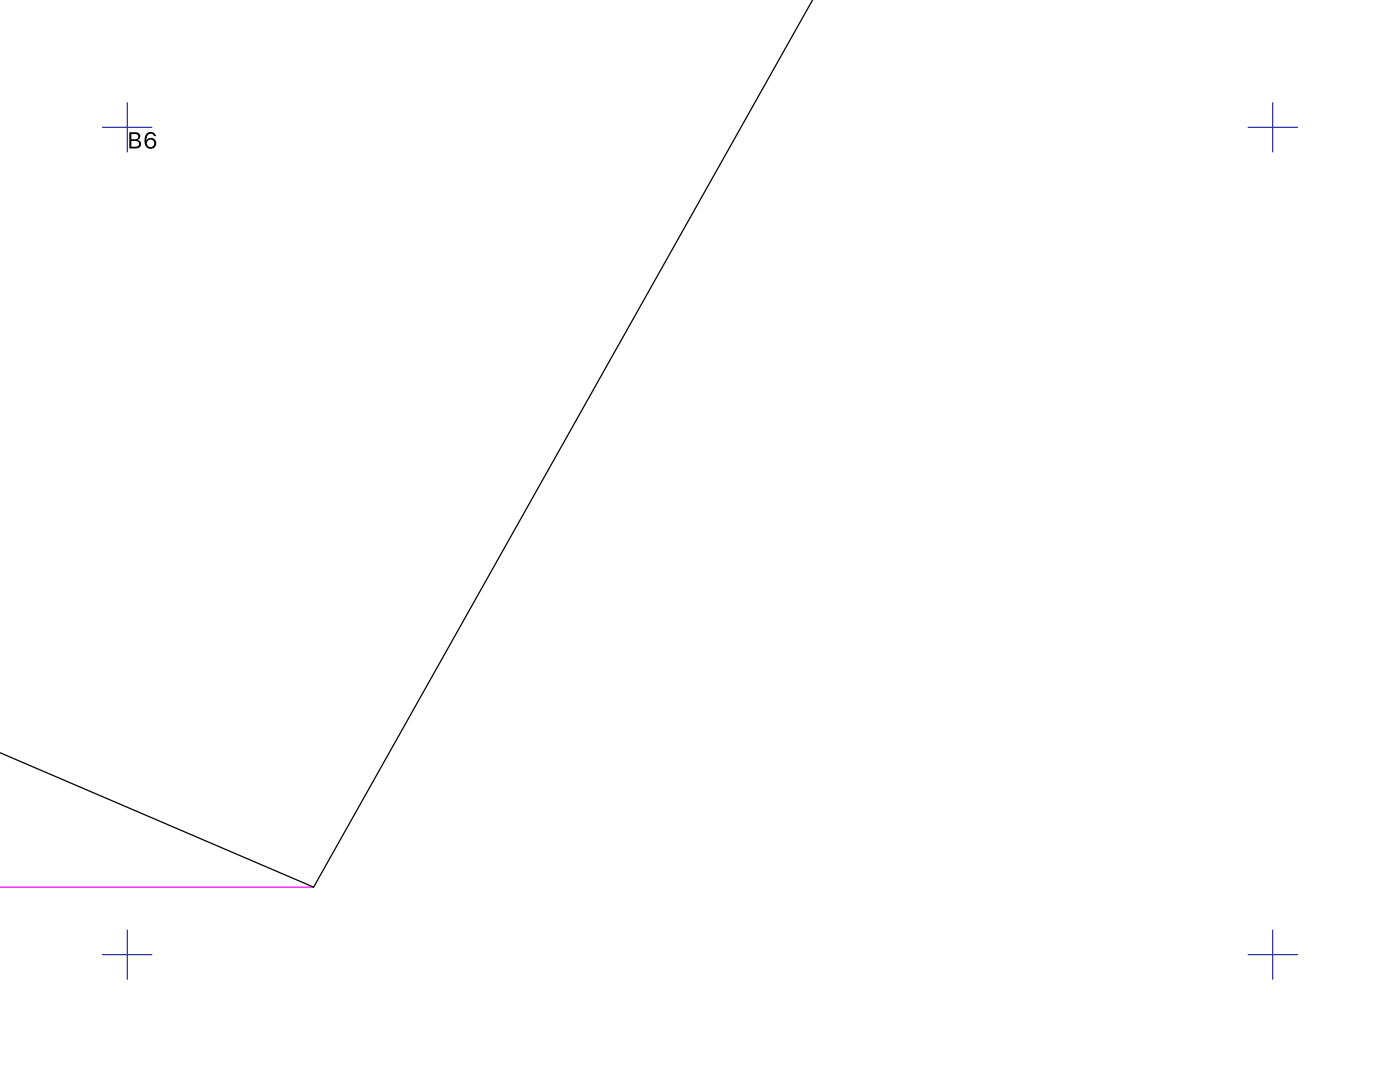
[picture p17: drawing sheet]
<svg xmlns="http://www.w3.org/2000/svg" width="279mm" height="216mm" viewBox="0 0 279 216" stroke-linecap="round" stroke-linejoin="round" font-family="sans-serif">
<path d="M-.1 177h62.7" fill="none" stroke="#f0f" stroke-width=".25"/>
<path d="M162.2 -.1l-99.6 177.1-62.6-26.8" fill="none" stroke="#000" stroke-width=".25"/>
<path d="M20.4 25.4h10M25.4 20.4v10M249 25.4h10M254 20.4v10M20.4 190.5h10M25.4 185.5v10M249 190.5h10M254 185.5v10" fill="none" stroke="#00008b" stroke-width=".2"/>
<path d="M25.8 26.4v3.2h.8a1.04 1.04 0 0 0 1.2-.2 1.04 1.04 0 0 0 .2-1.2l-.6-.3a.8 .8 0 0 0 .6-.9 .8 .8 0 0 0-1-.6zM26.2 26.8h.8a.54 .54 0 0 1 .6 .5 .54 .54 0 0 1-.7 .5h-.7zM26.2 28.1h.8a.61 .61 0 0 1 .7 .7 .61 .61 0 0 1-.8 .5h-.7zM29.3 26.6a2.27 2.27 0 0 0 .1 2.9 1.1 1.1 0 0 0 1.5-.1 1.1 1.1 0 0 0 0-1.5 1.1 1.1 0 0 0-1.5 0l-.1 .1a.93 .93 0 0 1 .2-1 .93 .93 0 0 1 1-.2l.2 .4h.4a1.09 1.09 0 0 0-1.8-.6zM29.3 28.6a.75 .75 0 0 1 1.5 0 .75 .75 0 0 1-1.5 0z" fill-rule="evenodd" fill="#000"/>
</svg>
